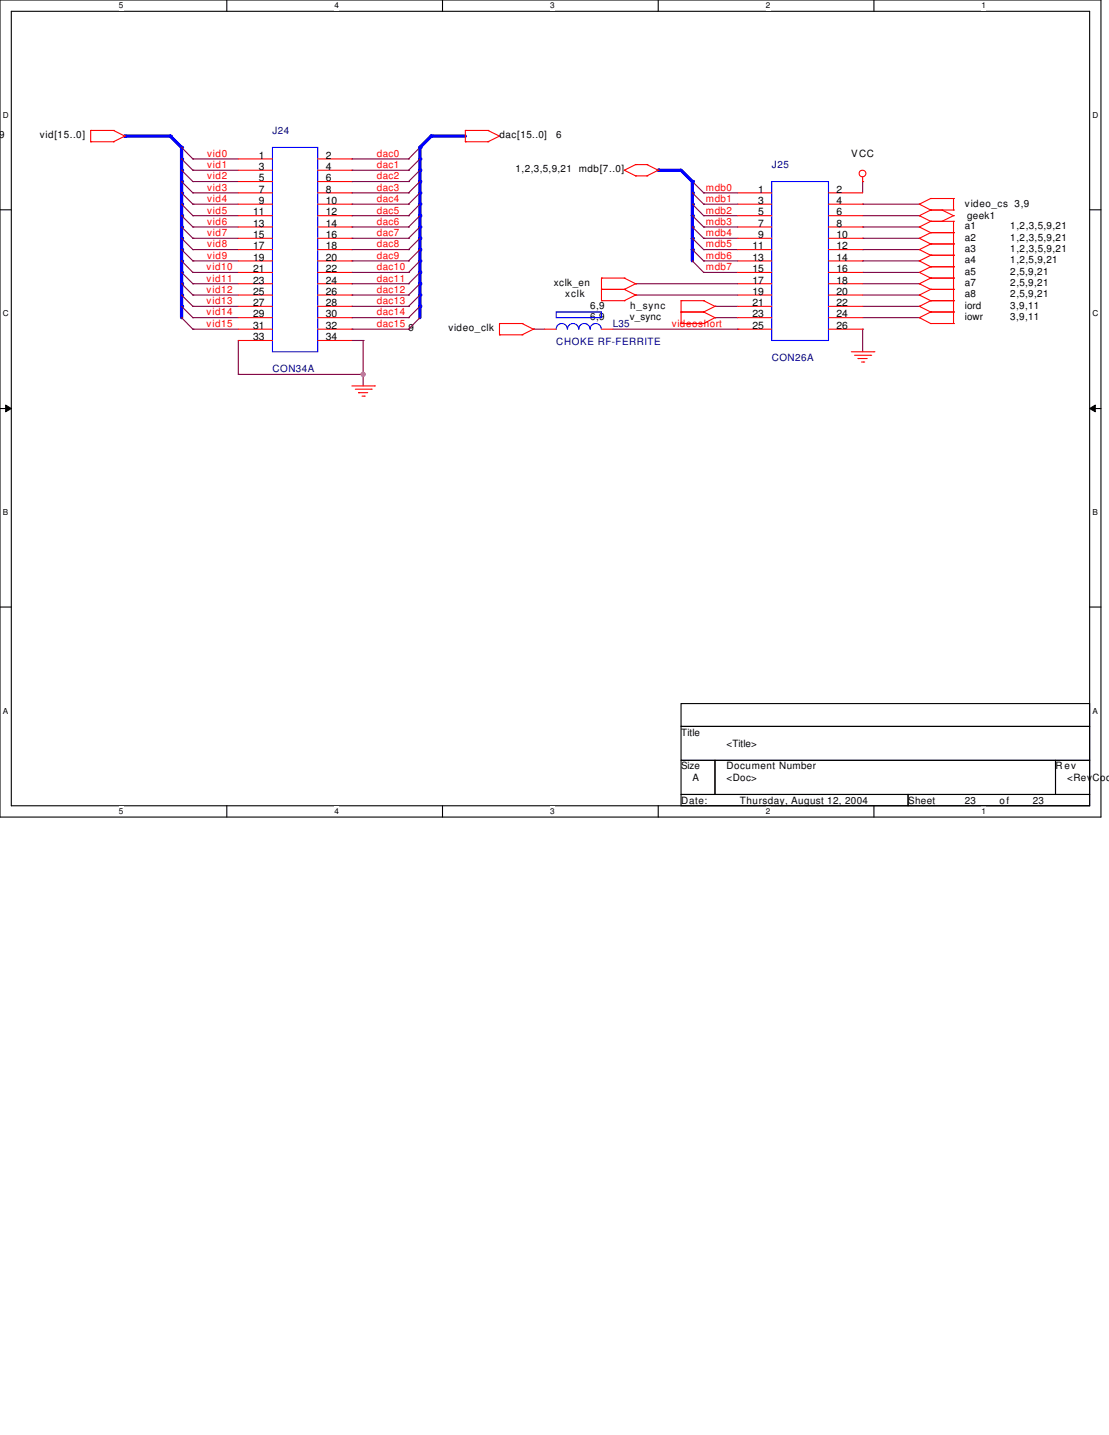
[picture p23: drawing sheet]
<svg xmlns="http://www.w3.org/2000/svg" width="216mm" height="279mm" viewBox="0 0 216 279" stroke-linecap="round" stroke-linejoin="round" font-family="sans-serif">
<defs><g id="words">
<g font-size="2">
<text x="50.4" y="30.9">1</text>
<text x="50.4" y="33.1">3</text>
<text x="50.4" y="35.3">5</text>
<text x="63.4" y="30.9">2</text>
<text x="63.4" y="33.1">4</text>
<text x="63.4" y="35.3">6</text>
<text x="49.3" y="42">11</text>
<text x="50.4" y="37.5">7</text>
<text x="50.4" y="39.7">9</text>
<text x="63.4" y="37.5">8</text>
<text x="63.4" y="39.7">10</text>
<text x="63.4" y="42">12</text>
<text x="147.6" y="37.5">1</text>
<text x="147.6" y="39.7">3</text>
<text x="147.6" y="42">5</text>
<text x="162.9" y="37.5">2</text>
<text x="162.9" y="39.7">4</text>
<text x="162.9" y="42">6</text>
<text x="49.3" y="44.2">13</text>
<text x="49.3" y="46.4">15</text>
<text x="63.4" y="44.2">14</text>
<text x="63.4" y="46.4">16</text>
<text x="147.6" y="44.2">7</text>
<text x="147.6" y="46.4">9</text>
<text x="162.9" y="44.2">8</text>
<text x="162.9" y="46.4">10</text>
<text x="49.3" y="48.6">17</text>
<text x="49.3" y="50.8">19</text>
<text x="49.3" y="53">21</text>
<text x="63.4" y="48.6">18</text>
<text x="63.4" y="50.8">20</text>
<text x="63.4" y="53">22</text>
<text x="146.5" y="48.6">11</text>
<text x="146.5" y="50.8">13</text>
<text x="146.5" y="53">15</text>
<text x="162.9" y="48.6">12</text>
<text x="162.9" y="50.8">14</text>
<text x="162.9" y="53">16</text>
<text x="49.3" y="55.2">23</text>
<text x="49.3" y="57.4">25</text>
<text x="49.3" y="59.6">27</text>
<text x="63.4" y="57.4">26</text>
<text x="63.4" y="59.6">28</text>
<text x="63.4" y="55.2">24</text>
<text x="146.5" y="55.2">17</text>
<text x="146.5" y="57.4">19</text>
<text x="146.5" y="59.6">21</text>
<text x="162.9" y="55.2">18</text>
<text x="162.9" y="57.4">20</text>
<text x="162.9" y="59.6">22</text>
<text x="49.3" y="61.8">29</text>
<text x="49.3" y="64.1">31</text>
<text x="63.4" y="61.8">30</text>
<text x="63.4" y="64.1">32</text>
<text x="146.5" y="61.8">23</text>
<text x="146.5" y="64.1">25</text>
<text x="162.9" y="61.8">24</text>
<text x="162.9" y="64.1">26</text>
<text x="49.3" y="66.3">33</text>
<text x="63.4" y="66.3">34</text>
</g>
<g font-size="1.9">
<text x="0" y="27">9</text>
<text x="7.7" y="27">vid[15..0]</text>
<text x="97.2" y="27">dac[15..0]</text>
<text x="108.3" y="27">6</text>
<text x="100.3" y="33.6">1,2,3,5,9,21 mdb[7..0]</text>
<text x="165.7" y="30.5">VCC</text>
<text x="187.8" y="40.2">video_cs 3,9</text>
<text x="187.8" y="44.6">a1</text>
<text x="187.8" y="46.9">a2</text>
<text x="188.3" y="42.7">geek1</text>
<text x="196.7" y="44.6">1,2,3,5,9,21</text>
<text x="196.7" y="46.9">1,2,3,5,9,21</text>
<text x="187.8" y="49.1">a3</text>
<text x="187.8" y="51.3">a4</text>
<text x="187.8" y="53.5">a5</text>
<text x="196.7" y="49.1">1,2,3,5,9,21</text>
<text x="196.7" y="51.3">1,2,5,9,21</text>
<text x="196.7" y="53.5">2,5,9,21</text>
<text x="107.8" y="55.7">xclk_en</text>
<text x="110" y="57.9">xclk</text>
<text x="187.8" y="57.9">a8</text>
<text x="187.8" y="55.7">a7</text>
<text x="196.7" y="57.9">2,5,9,21</text>
<text x="196.7" y="55.7">2,5,9,21</text>
<text x="79.5" y="64.5">9</text>
<text x="87.3" y="64.5">video_clk</text>
<text x="114.9" y="62.3">6,9</text>
<text x="114.9" y="60.1">6,9</text>
<text x="122.6" y="62.3">v_sync</text>
<text x="122.7" y="60.1">h_sync</text>
<text x="187.8" y="62.3">iowr</text>
<text x="187.8" y="60.1">iord</text>
<text x="196.7" y="62.3">3,9,11</text>
<text x="196.7" y="60.1">3,9,11</text>
<text x="132.6" y="143.2">Title</text>
<text x="132.6" y="149.8">Size</text>
<text x="141.4" y="149.8">Document Number</text>
<text x="141.4" y="145.4">&lt;Title&gt;</text>
<text x="205.5" y="149.8">R ev</text>
<text x="134.8" y="152">A</text>
<text x="141.4" y="152">&lt;Doc&gt;</text>
<text x="207.7" y="152">&lt;Rev</text>
<text x="212.7" y="152">Code</text>
<text x="132.6" y="156.5">Date:</text>
<text x="144.1" y="156.5">Thursday, August 12, 2004</text>
<text x="176.8" y="156.5">Sheet</text>
<text x="187.8" y="156.5">23</text>
<text x="194.6" y="156.5">of</text>
<text x="201.1" y="156.5">23</text>
</g>
<g font-size="1.9" fill="#00007f">
<text x="53" y="26.1">J24</text>
<text x="150.3" y="32.7">J25</text>
<text x="119.3" y="63.6">L35</text>
<text x="108.3" y="67.2">CHOKE RF-FERRITE</text>
<text x="150.2" y="70.3">CON26A</text>
<text x="53" y="72.5">CON34A</text>
</g>
<g font-size="1.9" fill="#f00">
<text x="40.3" y="34.9">vid2</text>
<text x="40.3" y="30.5">vid0</text>
<text x="40.3" y="32.7">vid1</text>
<text x="73.4" y="30.5">dac0</text>
<text x="73.4" y="32.7">dac1</text>
<text x="73.4" y="34.9">dac2</text>
<text x="40.3" y="37.1">vid3</text>
<text x="40.3" y="39.3">vid4</text>
<text x="40.3" y="41.6">vid5</text>
<text x="73.4" y="37.1">dac3</text>
<text x="73.4" y="39.3">dac4</text>
<text x="73.4" y="41.6">dac5</text>
<text x="137.4" y="37.1">mdb0</text>
<text x="137.4" y="39.3">mdb1</text>
<text x="137.4" y="41.6">mdb2</text>
<text x="40.3" y="43.8">vid6</text>
<text x="40.3" y="46">vid7</text>
<text x="73.4" y="43.8">dac6</text>
<text x="73.4" y="46">dac7</text>
<text x="137.4" y="43.8">mdb3</text>
<text x="137.4" y="46">mdb4</text>
<text x="40.2" y="52.6">vid10</text>
<text x="40.3" y="48.2">vid8</text>
<text x="40.3" y="50.4">vid9</text>
<text x="73.4" y="48.2">dac8</text>
<text x="73.4" y="50.4">dac9</text>
<text x="73.4" y="52.6">dac10</text>
<text x="137.4" y="48.2">mdb5</text>
<text x="137.4" y="50.4">mdb6</text>
<text x="137.4" y="52.6">mdb7</text>
<text x="40.2" y="59.2">vid13</text>
<text x="40.2" y="54.8">vid11</text>
<text x="40.2" y="57">vid12</text>
<text x="73.4" y="59.2">dac13</text>
<text x="73.4" y="54.8">dac11</text>
<text x="73.4" y="57">dac12</text>
<text x="40.2" y="61.4">vid14</text>
<text x="40.2" y="63.7">vid15</text>
<text x="73.4" y="61.4">dac14</text>
<text x="73.4" y="63.7">dac15</text>
<text x="130.8" y="63.7">videoshort</text>
</g>
<g font-size="1.6">
<text x="23.2" y="1.7">5</text>
<text x="65.1" y="1.7">4</text>
<text x="107.1" y="1.7">3</text>
<text x="149.1" y="1.7">2</text>
<text x="191.1" y="1.7">1</text>
<text x=".6" y="22.9">D</text>
<text x="212.7" y="22.9">D</text>
<text x=".6" y="61.6">C</text>
<text x="212.7" y="61.6">C</text>
<text x=".6" y="100.3">B</text>
<text x="212.7" y="100.3">B</text>
<text x=".6" y="138.9">A</text>
<text x="212.7" y="138.9">A</text>
<text x="23.2" y="158.5">5</text>
<text x="65.1" y="158.5">4</text>
<text x="107.1" y="158.5">3</text>
<text x="149.1" y="158.5">2</text>
<text x="191.1" y="158.5">1</text>
</g>
</g></defs>
<path d="M0 0h214.3v159.1h-214.3zM2.2 2.2h209.9v154.7h-209.9z" fill="none" stroke="#000" stroke-width=".21"/>
<g fill="#fff">
<path d="M23.2 .2h.8v1.8h-.8z"/>
<path d="M23.2 157.1h.8v1.8h-.8z"/>
</g>
<path d="M44.2 0v2.2M44.2 156.9v2.2" fill="none" stroke="#000" stroke-width=".21"/>
<g fill="#fff">
<path d="M65.1 .2h.9v1.8h-.9z"/>
<path d="M65.1 157.1h.9v1.8h-.9z"/>
</g>
<path d="M86.1 0v2.2M86.1 156.9v2.2" fill="none" stroke="#000" stroke-width=".21"/>
<g fill="#fff">
<path d="M107.1 .2h.9v1.8h-.9z"/>
<path d="M107.1 157.1h.9v1.8h-.9z"/>
</g>
<path d="M128.1 0v2.2M128.1 156.9v2.2" fill="none" stroke="#000" stroke-width=".21"/>
<g fill="#fff">
<path d="M149.1 .2h.9v1.8h-.9z"/>
<path d="M149.1 157.1h.9v1.8h-.9z"/>
</g>
<path d="M170.1 0v2.2M170.1 156.9v2.2" fill="none" stroke="#000" stroke-width=".21"/>
<g fill="#fff">
<path d="M191.1 .2h.9v1.8h-.9z"/>
<path d="M191.1 157.1h.9v1.8h-.9z"/>
<path d="M.6 21.5h1.1v1.8h-1.1z"/>
<path d="M212.7 21.5h1.1v1.8h-1.1z"/>
<path d="M.6 60.2h1.1v1.7h-1.1z"/>
<path d="M212.7 60.2h1.1v1.7h-1.1z"/>
</g>
<path d="M0 40.9h2.2M212.1 40.9h2.2" fill="none" stroke="#000" stroke-width=".21"/>
<g fill="#fff">
<path d="M.6 98.8h1v1.8h-1z"/>
<path d="M212.7 98.8h1v1.8h-1z"/>
</g>
<path d="M0 79.5h2.2M212.1 79.5h2.2" fill="none" stroke="#000" stroke-width=".21"/>
<path d="M1.1 78.9l1.1 .6-1.1 .7zM212.1 79.5l1.1-.6v1.3z" fill="#000"/>
<path d="M1.1 78.9l1.1 .6-1.1 .7zM212.1 79.5l1.1-.6v1.3z" fill="none" stroke="#000" stroke-width=".19"/>
<g fill="#fff">
<path d="M.6 137.5h1v1.8h-1z"/>
<path d="M212.7 137.5h1v1.8h-1z"/>
</g>
<path d="M0 118.2h2.2M212.1 118.2h2.2" fill="none" stroke="#000" stroke-width=".21"/>
<path d="M68.5 37.5h.1M68.5 39.8h.1M68.5 37.5h11M68.5 39.8h11M68.5 59.6h.1M68.5 59.6h11M68.5 61.8h.1M68.5 61.8h11" fill="none" stroke="#7f003f" stroke-width=".21"/>
<path d="M83.9 26.5h6.7" fill="none" stroke="#00f" stroke-width=".63"/>
<circle cx="83.9" cy="26.5" r=".32" fill="#00f"/>
<path d="M68.5 64.1h.1M68.5 64.1h11" fill="none" stroke="#7f003f" stroke-width=".21"/>
<path d="M81.7 59.6v2.2" fill="none" stroke="#00f" stroke-width=".63"/>
<circle cx="81.7" cy="59.6" r=".32" fill="#00f"/>
<path d="M68.5 42h.1M68.5 44.2h.1M68.5 42h11M68.5 44.2h11" fill="none" stroke="#7f003f" stroke-width=".21"/>
<path d="M81.7 28.7v2.2" fill="none" stroke="#00f" stroke-width=".63"/>
<circle cx="81.7" cy="28.7" r=".32" fill="#00f"/>
<path d="M68.5 46.4h.1M68.5 46.4h11" fill="none" stroke="#7f003f" stroke-width=".21"/>
<path d="M81.7 30.9v2.2" fill="none" stroke="#00f" stroke-width=".63"/>
<circle cx="81.7" cy="30.9" r=".32" fill="#00f"/>
<path d="M81.7 33.1v2.2" fill="none" stroke="#00f" stroke-width=".63"/>
<circle cx="81.7" cy="33.1" r=".32" fill="#00f"/>
<path d="M81.7 35.3v2.2" fill="none" stroke="#00f" stroke-width=".63"/>
<circle cx="81.7" cy="35.3" r=".32" fill="#00f"/>
<path d="M81.7 37.5v2.3" fill="none" stroke="#00f" stroke-width=".63"/>
<circle cx="81.7" cy="37.5" r=".32" fill="#00f"/>
<path d="M81.7 39.8v2.2" fill="none" stroke="#00f" stroke-width=".63"/>
<circle cx="81.7" cy="39.8" r=".32" fill="#00f"/>
<path d="M81.7 42v2.2" fill="none" stroke="#00f" stroke-width=".63"/>
<circle cx="81.7" cy="42" r=".32" fill="#00f"/>
<path d="M81.7 44.2v2.2" fill="none" stroke="#00f" stroke-width=".63"/>
<circle cx="81.7" cy="44.2" r=".32" fill="#00f"/>
<path d="M81.7 46.4v2.2" fill="none" stroke="#00f" stroke-width=".63"/>
<circle cx="81.7" cy="46.4" r=".32" fill="#00f"/>
<path d="M81.7 48.6v2.2" fill="none" stroke="#00f" stroke-width=".63"/>
<circle cx="81.7" cy="48.6" r=".32" fill="#00f"/>
<path d="M81.7 50.8v2.2" fill="none" stroke="#00f" stroke-width=".63"/>
<circle cx="81.7" cy="50.8" r=".32" fill="#00f"/>
<path d="M81.7 53v2.2" fill="none" stroke="#00f" stroke-width=".63"/>
<circle cx="81.7" cy="53" r=".32" fill="#00f"/>
<path d="M68.5 48.6h.1M68.5 48.6h11" fill="none" stroke="#7f003f" stroke-width=".21"/>
<path d="M81.7 55.2v2.2" fill="none" stroke="#00f" stroke-width=".63"/>
<circle cx="81.7" cy="55.2" r=".32" fill="#00f"/>
<path d="M81.7 57.4v2.2" fill="none" stroke="#00f" stroke-width=".63"/>
<circle cx="81.7" cy="57.4" r=".32" fill="#00f"/>
<g fill="none" stroke="#7f003f" stroke-width=".21">
<path d="M37.5 35.3h.1M37.5 37.5h.1M37.5 39.8h.1M37.5 35.3h8.9M37.5 37.5h8.9M37.5 39.8h8.9M68.5 30.9h.1M68.5 33.1h.1M68.5 35.3h.1M68.5 30.9h11M68.5 33.1h11M68.5 35.3h11"/>
<path d="M37.5 59.6h.1M37.5 42h.1M37.5 59.6h8.9M37.5 42h8.9M68.5 50.8h.1M68.5 53h.1M68.5 55.2h.1M68.5 57.4h.1M68.5 50.8h11M68.5 53h11M68.5 55.2h11M68.5 57.4h11"/>
<path d="M37.5 61.8h.1M37.5 64.1h.1M37.5 61.8h8.9M37.5 64.1h8.9"/>
</g>
<path d="M35.3 30.9v2.2" fill="none" stroke="#00f" stroke-width=".63"/>
<circle cx="35.3" cy="30.9" r=".32" fill="#00f"/>
<path d="M37.5 44.2h.1M37.5 46.4h.1M37.5 44.2h8.9M37.5 46.4h8.9" fill="none" stroke="#7f003f" stroke-width=".21"/>
<path d="M24.3 26.5h8.8" fill="none" stroke="#00f" stroke-width=".63"/>
<circle cx="24.3" cy="26.5" r=".32" fill="#00f"/>
<path d="M37.5 48.6h.1M37.5 48.6h8.9" fill="none" stroke="#7f003f" stroke-width=".21"/>
<path d="M35.3 33.1v2.2" fill="none" stroke="#00f" stroke-width=".63"/>
<circle cx="35.3" cy="33.1" r=".32" fill="#00f"/>
<path d="M35.3 35.3v2.2" fill="none" stroke="#00f" stroke-width=".63"/>
<circle cx="35.3" cy="35.3" r=".32" fill="#00f"/>
<path d="M35.3 37.5v2.3" fill="none" stroke="#00f" stroke-width=".63"/>
<circle cx="35.3" cy="37.5" r=".32" fill="#00f"/>
<path d="M35.3 39.8v2.2" fill="none" stroke="#00f" stroke-width=".63"/>
<circle cx="35.3" cy="39.8" r=".32" fill="#00f"/>
<path d="M35.3 42v2.2" fill="none" stroke="#00f" stroke-width=".63"/>
<circle cx="35.3" cy="42" r=".32" fill="#00f"/>
<path d="M35.3 44.2v2.2" fill="none" stroke="#00f" stroke-width=".63"/>
<circle cx="35.3" cy="44.2" r=".32" fill="#00f"/>
<path d="M35.3 46.4v2.2" fill="none" stroke="#00f" stroke-width=".63"/>
<circle cx="35.3" cy="46.4" r=".32" fill="#00f"/>
<path d="M35.3 48.6v2.2" fill="none" stroke="#00f" stroke-width=".63"/>
<circle cx="35.3" cy="48.6" r=".32" fill="#00f"/>
<path d="M35.3 50.8v2.2" fill="none" stroke="#00f" stroke-width=".63"/>
<circle cx="35.3" cy="50.8" r=".32" fill="#00f"/>
<path d="M35.3 53v2.2" fill="none" stroke="#00f" stroke-width=".63"/>
<circle cx="35.3" cy="53" r=".32" fill="#00f"/>
<path d="M35.3 55.2v2.2" fill="none" stroke="#00f" stroke-width=".63"/>
<circle cx="35.3" cy="55.2" r=".32" fill="#00f"/>
<path d="M35.3 28.7v2.2" fill="none" stroke="#00f" stroke-width=".63"/>
<circle cx="35.3" cy="28.7" r=".32" fill="#00f"/>
<path d="M37.5 50.8h.1M37.5 50.8h8.9" fill="none" stroke="#7f003f" stroke-width=".21"/>
<path d="M35.3 59.6v2.2" fill="none" stroke="#00f" stroke-width=".63"/>
<circle cx="35.3" cy="59.6" r=".32" fill="#00f"/>
<path d="M35.3 57.4v2.2" fill="none" stroke="#00f" stroke-width=".63"/>
<circle cx="35.3" cy="57.4" r=".32" fill="#00f"/>
<path d="M37.5 30.9h.1M37.5 33.1h.1M37.5 30.9h8.9M37.5 33.1h8.9M37.5 53h.1M37.5 55.2h.1M37.5 57.4h.1M37.5 53h8.9M37.5 55.2h8.9M37.5 57.4h8.9" fill="none" stroke="#7f003f" stroke-width=".21"/>
<path d="M134.8 44.2v2.2" fill="none" stroke="#00f" stroke-width=".63"/>
<circle cx="134.8" cy="44.2" r=".32" fill="#00f"/>
<path d="M134.8 42v2.2" fill="none" stroke="#00f" stroke-width=".63"/>
<circle cx="134.8" cy="42" r=".32" fill="#00f"/>
<path d="M134.8 39.8v2.2" fill="none" stroke="#00f" stroke-width=".63"/>
<circle cx="134.8" cy="39.8" r=".32" fill="#00f"/>
<path d="M134.8 37.5v2.3" fill="none" stroke="#00f" stroke-width=".63"/>
<circle cx="134.8" cy="37.5" r=".32" fill="#00f"/>
<path d="M134.8 35.3v2.2" fill="none" stroke="#00f" stroke-width=".63"/>
<circle cx="134.8" cy="35.3" r=".32" fill="#00f"/>
<g fill="none" stroke="#7f003f" stroke-width=".21">
<path d="M137 37.5h.1M137 39.8h.1M137 37.5h6.6M137 39.8h6.6M137 42h.1M137 44.2h.1M137 46.4h.1M137 48.6h.1M137 50.8h.1M137 53h.1M137 42h6.6M137 44.2h6.6"/>
<path d="M137 46.4h6.6M137 48.6h6.6M137 50.8h6.6M137 53h6.6M167.9 64.1h.1M167.9 64.1v4.4"/>
</g>
<path d="M134.8 46.4v2.2" fill="none" stroke="#00f" stroke-width=".63"/>
<circle cx="134.8" cy="46.4" r=".32" fill="#00f"/>
<path d="M134.8 48.6v2.2" fill="none" stroke="#00f" stroke-width=".63"/>
<circle cx="134.8" cy="48.6" r=".32" fill="#00f"/>
<path d="M167.9 35.3h.1M167.9 39.8h.1M167.9 35.3v2.2M167.9 39.8h11.1" fill="none" stroke="#7f003f" stroke-width=".21"/>
<path d="M128.1 33.1h4.5" fill="none" stroke="#00f" stroke-width=".63"/>
<circle cx="128.1" cy="33.1" r=".32" fill="#00f"/>
<g fill="none" stroke="#7f003f" stroke-width=".21">
<path d="M79.5 30.9h.1M79.5 33.1h.1M79.5 35.3h.1M79.5 37.5h.1M79.5 39.8h.1M81.7 28.7l-2.2 2.2M81.7 30.9l-2.2 2.2M81.7 33.1l-2.2 2.2M81.7 35.3l-2.2 2.2M81.7 37.5l-2.2 2.3M81.7 39.8l-2.2 2.2M79.5 42h.1"/>
<path d="M79.5 44.2h.1M79.5 46.4h.1M79.5 48.6h.1M79.5 50.8h.1M79.5 53h.1M79.5 55.2h.1M79.5 57.4h.1M79.5 59.6h.1M81.7 42l-2.2 2.2M81.7 44.2l-2.2 2.2M81.7 46.4l-2.2 2.2M81.7 48.6l-2.2 2.2"/>
<path d="M81.7 50.8l-2.2 2.2M81.7 53l-2.2 2.2M81.7 55.2l-2.2 2.2M81.7 57.4l-2.2 2.2M81.7 59.6l-2.2 2.2M123.7 55.2h.1M123.7 57.4h.1M123.7 55.2h19.9M123.7 57.4h19.9M139.2 59.6h.1M139.2 59.6h4.4M167.9 44.2h.1"/>
<path d="M167.9 46.4h.1M167.9 48.6h.1M167.9 50.8h.1M167.9 53h.1M167.9 44.2h11.1M167.9 46.4h11.1M167.9 59.6h11.1M167.9 48.6h11.1M167.9 50.8h11.1M167.9 53h11.1M167.9 55.2h11.1M167.9 57.4h11.1"/>
<path d="M167.9 42h11.1M179 59.6h.1M179 55.2h.1M179 57.4h.1M179 42h.1M46.4 72.9h.1M46.4 66.3h.1M46.4 72.9h24.3M46.4 66.3v6.6M68.5 66.3h2.2M70.7 66.3h.1M70.7 72.9h.1"/>
<path d="M70.7 66.3v8.8M79.5 61.8h.1M79.5 64.1h.1M81.7 61.8l-2.2 2.3M103.8 64.1h.1M103.8 64.1h2.2M119.3 64.1h24.3M139.2 61.8h.1M139.2 61.8h4.4M143.6 64.1h.1M167.9 61.8h11.1M179 61.8h.1"/>
</g>
<g fill="none" stroke="#f00" stroke-width=".21">
<path d="M17.7 27.6h.1M17.7 25.4h.1M17.7 27.6h4.4M17.7 25.4h4.4M17.7 25.4v2.2M22.1 25.4h.1M22.1 27.6h.1M22.1 25.4l2.2 1.1M24.3 26.5h.1M24.3 26.5l-2.2 1.1M90.6 27.6h.1M90.6 25.4h.1"/>
<path d="M90.6 27.6h4.4M90.6 25.4v2.2M90.6 25.4h4.4M95 27.6h.1M95 25.4h.1M95 25.4l2.2 1.1M97.2 26.5h.1M97.2 26.5l-2.2 1.1M121.5 33.1h.1M121.5 33.1l2.2 1.1M123.7 34.2h.1M123.7 32h.1"/>
<path d="M123.7 34.2h2.2M123.7 32l-2.2 1.1M123.7 32h2.2M125.9 34.2h.1M125.9 32h.1M125.9 32l2.2 1.1M128.1 33.1h.1M128.1 33.1l-2.2 1.1M167.9 35.3h.1M167.9 34.5v.8M179 39.8h.1M179 39.8l2.2 1.1"/>
<path d="M181.2 38.7h.1M181.2 38.7l-2.2 1.1M181.2 38.7h4.4M185.6 38.7h.1M185.6 38.7v2.2M117.1 56.3h.1M117.1 54.1h.1M117.1 58.5h.1M117.1 58.5h4.4M117.1 56.3h4.4M117.1 54.1h4.4M117.1 54.1v4.4"/>
<path d="M121.5 54.1h.1M121.5 56.3h.1M121.5 58.5h.1M121.5 54.1l2.2 1.1M121.5 56.3l2.2 1.1M123.7 55.2h.1M123.7 57.4h.1M123.7 55.2l-2.2 1.1M123.7 57.4l-2.2 1.1M132.6 58.5h.1M132.6 58.5h4.4M132.6 58.5v4.5"/>
<path d="M137 58.5h.1M137 58.5l2.2 1.1M139.2 59.6h.1M139.2 59.6l-2.2 1.1M179 57.4h.1M179 44.2h.1M179 46.4h.1M179 59.6h.1M179 48.6h.1M179 50.8h.1M179 53h.1M179 55.2h.1"/>
<path d="M179 42h.1M179 57.4l2.2 1.1M179 44.2l2.2 1.1M179 46.4l2.2 1.1M179 59.6l2.2 1.1M179 48.6l2.2 1.1M179 50.8l2.2 1.1M179 53l2.2 1.1M179 55.2l2.2 1.1M179 42l2.2 1.1M181.2 40.9h.1M181.2 58.5h.1"/>
<path d="M181.2 56.3h.1M181.2 45.3h.1M181.2 43.1h.1M181.2 47.5h.1M181.2 49.7h.1M181.2 51.9h.1M181.2 54.1h.1M181.2 40.9h4.4M181.2 58.5h4.4M181.2 56.3l-2.2 1.1M181.2 56.3h4.4M181.2 45.3h4.4"/>
<path d="M181.2 43.1l-2.2 1.1M181.2 43.1h4.4M181.2 47.5h4.4M181.2 45.3l-2.2 1.1M181.2 58.5l-2.2 1.1M181.2 49.7h4.4M181.2 47.5l-2.2 1.1M181.2 51.9h4.4M181.2 49.7l-2.2 1.1M181.2 54.1h4.4M181.2 51.9l-2.2 1.1M181.2 54.1l-2.2 1.1"/>
<path d="M181.2 40.9l-2.2 1.1M183.4 40.9h.1M183.4 43.1h.1M183.4 40.9l2.2 1.1M185.6 40.9h.1M185.6 56.3h.1M185.6 58.5h.1M185.6 43.1h.1M185.6 45.3h.1M185.6 47.5h.1M185.6 49.7h.1M185.6 51.9h.1"/>
<path d="M185.6 54.1h.1M185.6 42h.1M185.6 43.1v19.9M185.6 42l-2.2 1.1M68.5 75.1h4.4M69.2 75.8h3.1M69.8 76.5h.1M69.8 76.5h1.8M70.5 77.1h.4M70.9 77.1h.1M72.3 75.8h.1M72.9 75.1h.1"/>
<path d="M97.2 65.2h.1M97.2 63h.1M97.2 63h4.4M97.2 65.2h4.4M97.2 63v2.2M101.6 63h.1M101.6 65.2h.1M101.6 63l2.2 1.1M103.8 64.1h.1M103.8 64.1l-2.2 1.1M132.6 60.7h.1M132.6 63h.1"/>
<path d="M132.6 63h4.4M132.6 60.7h4.4M137 60.7h.1M137 63h.1M137 60.7l2.2 1.1M139.2 61.8h.1M139.2 61.8l-2.2 1.2M165.7 68.5h4.4M166.4 69.2h3.1M167 69.8h.1M167 69.8h1.8M167.7 70.5h.4"/>
<path d="M168.1 70.5h.1M169.5 69.2h.1M170.1 68.5h.1M179 61.8h.1M179 61.8l2.2 1.2M181.2 63h.1M181.2 60.7h.1M181.2 63h4.4M181.2 60.7l-2.2 1.1M181.2 60.7h4.4M185.6 60.7h.1M185.6 63h.1"/>
<circle cx="167.9" cy="33.8" r=".66"/>
</g>
<path d="M83.9 26.5l-2.2 2.2" fill="none" stroke="#00f" stroke-width=".63"/>
<circle cx="81.7" cy="28.7" r=".32" fill="#00f"/>
<path d="M33.1 26.5l2.2 2.2" fill="none" stroke="#00f" stroke-width=".63"/>
<circle cx="33.1" cy="26.5" r=".32" fill="#00f"/>
<g fill="none" stroke="#7f003f" stroke-width=".21">
<path d="M35.3 28.7h.1M35.3 30.9h.1M35.3 33.1h.1M35.3 35.3h.1M35.3 37.5h.1M35.3 39.8h.1M35.3 28.7l2.2 2.2M35.3 30.9l2.2 2.2M35.3 33.1l2.2 2.2M35.3 35.3l2.2 2.2M35.3 37.5l2.2 2.3M35.3 39.8l2.2 2.2"/>
<path d="M134.8 39.8h.1M134.8 37.5h.1M134.8 35.3h.1M134.8 39.8l2.2 2.2M134.8 37.5l2.2 2.3M134.8 35.3l2.2 2.2M35.3 42h.1M35.3 44.2h.1M35.3 46.4h.1M35.3 48.6h.1M35.3 50.8h.1M35.3 53h.1"/>
<path d="M35.3 55.2h.1M35.3 57.4h.1M35.3 59.6h.1M35.3 42l2.2 2.2M35.3 44.2l2.2 2.2M35.3 46.4l2.2 2.2M35.3 48.6l2.2 2.2M35.3 50.8l2.2 2.2M35.3 53l2.2 2.2M35.3 55.2l2.2 2.2M35.3 57.4l2.2 2.2M35.3 59.6l2.2 2.2"/>
<path d="M134.8 46.4h.1M134.8 44.2h.1M134.8 42h.1M134.8 48.6h.1M134.8 50.8h.1M134.8 46.4l2.2 2.2M134.8 44.2l2.2 2.2M134.8 42l2.2 2.2M134.8 48.6l2.2 2.2M134.8 50.8l2.2 2.2M35.3 61.8h.1M35.3 61.8l2.2 2.3"/>
</g>
<path d="M132.6 33.1l2.2 2.2" fill="none" stroke="#00f" stroke-width=".63"/>
<circle cx="134.8" cy="35.3" r=".32" fill="#00f"/>
<path d="M132.6 137h79.5v4.4h-79.5zM132.6 141.4h79.5v6.6h-79.5zM132.6 148h6.6v6.7h-6.6zM132.6 154.7h44.2v2.2h-44.2zM139.2 148h66.3v6.7h-66.3zM176.8 154.7h35.3v2.2h-35.3zM205.5 148h6.6v6.7h-6.6z" fill="none" stroke="#000" stroke-width=".21"/>
<path d="M53 28.7h8.8v39.8h-8.8zM150.2 35.3h11.1v31h-11.1zM108.3 60.7h8.8v1.1h-8.8zM108.3 64.1a1.08 1.08 0 0 1 1.1-1.1 1.08 1.08 0 0 1 1 1.1M110.5 64.1a1.08 1.08 0 0 1 1.1-1.1 1.08 1.08 0 0 1 1 1.1 1.1 1.1 0 0 1 1.1-1.1 1.1 1.1 0 0 1 1.2 1.1M114.9 64.1a1.08 1.08 0 0 1 1.1-1.1 1.08 1.08 0 0 1 1.1 1.1" fill="none" stroke="#00f" stroke-width=".21"/>
<g fill="none" stroke="#f00" stroke-width=".21">
<path d="M46.4 37.5h6.6M46.4 39.8h6.6M46.4 30.9h6.6M46.4 33.1h6.6M46.4 35.3h6.6M61.8 37.5h6.7M61.8 39.8h6.7M61.8 30.9h6.7M61.8 33.1h6.7M61.8 35.3h6.7M143.6 37.5h6.6M143.6 39.8h6.6"/>
<path d="M161.3 37.5h6.6M161.3 39.8h6.6M46.4 42h6.6M46.4 44.2h6.6M46.4 46.4h6.6M46.4 48.6h6.6M46.4 50.8h6.6M46.4 53h6.6M46.4 55.2h6.6M46.4 57.4h6.6M46.4 59.6h6.6M61.8 42h6.7"/>
<path d="M61.8 44.2h6.7M61.8 46.4h6.7M61.8 48.6h6.7M61.8 50.8h6.7M61.8 53h6.7M61.8 55.2h6.7M61.8 57.4h6.7M61.8 59.6h6.7M143.6 42h6.6M143.6 44.2h6.6M143.6 46.4h6.6M143.6 48.6h6.6"/>
<path d="M143.6 50.8h6.6M143.6 53h6.6M143.6 55.2h6.6M143.6 57.4h6.6M143.6 59.6h6.6M161.3 42h6.6M161.3 44.2h6.6M161.3 46.4h6.6M161.3 48.6h6.6M161.3 50.8h6.6M161.3 53h6.6M161.3 55.2h6.6"/>
<path d="M161.3 57.4h6.6M161.3 59.6h6.6M46.4 61.8h6.6M46.4 64.1h6.6M46.4 66.3h6.6M61.8 61.8h6.7M61.8 64.1h6.7M61.8 66.3h6.7M106 64.1h2.3M117.1 64.1h2.2M143.6 61.8h6.6M143.6 64.1h6.6"/>
<path d="M161.3 61.8h6.6M161.3 64.1h6.6"/>
</g>
<circle cx="70.7" cy="72.9" r=".43" fill="#f0f"/>
<circle cx="70.7" cy="72.9" r=".43" fill="none" stroke="#f0f" stroke-width=".21"/>
<use href="#words"/>
</svg>
